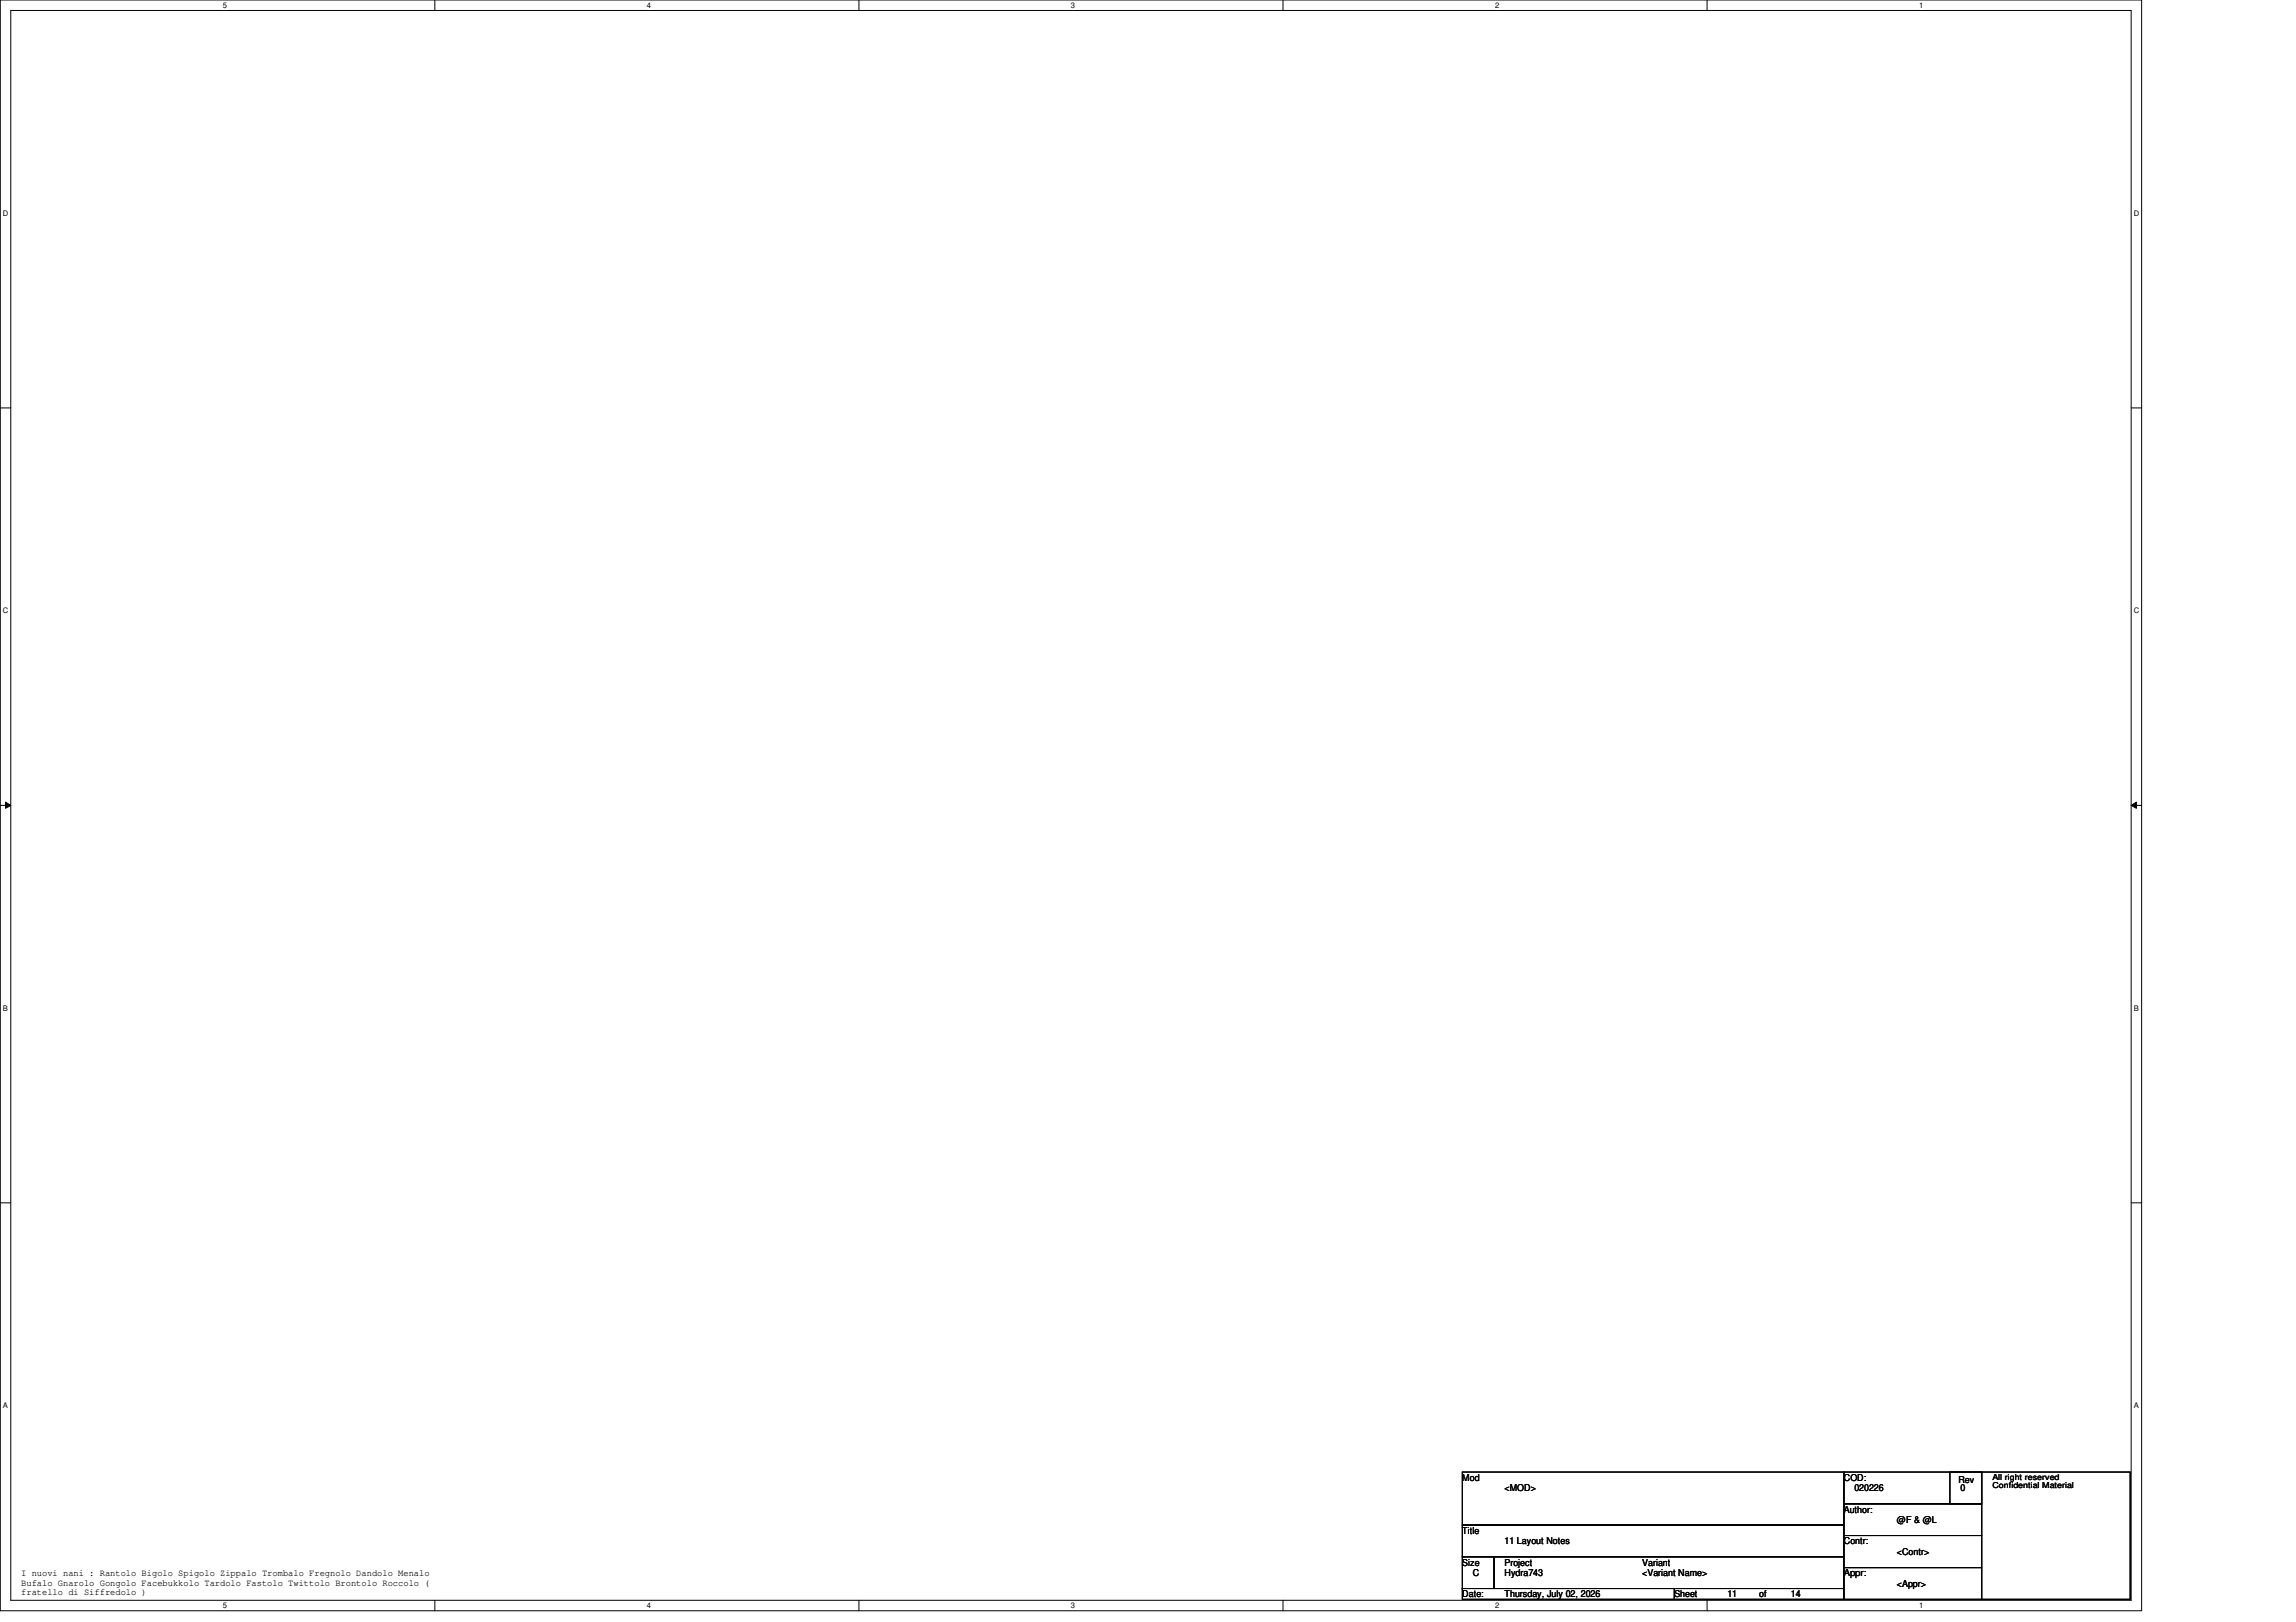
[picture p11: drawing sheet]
<svg xmlns="http://www.w3.org/2000/svg" width="297mm" height="210mm" viewBox="0 0 297 210" stroke-linecap="round" stroke-linejoin="round" font-family="sans-serif">
<defs><g id="words">
<g font-size="1.2">
<text x="189.2" y="191.6">Mod</text>
<text x="238.5" y="191.6">COD:</text>
<text x="253.4" y="191.9">Rev</text>
<text x="194.6" y="193">&lt;MOD&gt;</text>
<text x="238.5" y="195.7">Author:</text>
<text x="239.9" y="193">020226</text>
<text x="245.4" y="197.1">@F &amp; @L</text>
<text x="253.6" y="193">0</text>
<text x="189.2" y="202.6">Size</text>
<text x="189.2" y="198.5">Title</text>
<text x="194.6" y="202.6">Project</text>
<text x="194.6" y="199.9">11 Layout Notes</text>
<text x="212.5" y="202.6">Variant</text>
<text x="238.5" y="199.9">Contr:</text>
<text x="245.4" y="201.3">&lt;Contr&gt;</text>
<text x="2.7" y="204">I nuovi nani : Rantolo Bigolo Spigolo Zippalo Trombalo Fregnolo Dandolo Menalo</text>
<text x="2.7" y="205.2">Bufalo Gnarolo Gongolo Facebukkolo Tardolo Fastolo Twittolo Brontolo Roccolo (</text>
<text x="2.7" y="206.5">fratello di Siffredolo )</text>
<text x="189.2" y="206.7">Date:</text>
<text x="190.5" y="204">C</text>
<text x="194.6" y="206.7">Thursday, July 02, 2026</text>
<text x="194.6" y="204">Hydra743</text>
<text x="212.5" y="204">&lt;Variant Name&gt;</text>
<text x="216.6" y="206.7">Sheet</text>
<text x="223.5" y="206.7">11</text>
<text x="227.6" y="206.7">of</text>
<text x="231.7" y="206.7">14</text>
<text x="238.5" y="204">Appr:</text>
<text x="245.4" y="205.4">&lt;Appr&gt;</text>
</g>
<g font-size="1.1">
<text x="257.8" y="191.5">All right reserved</text>
<text x="257.8" y="192.6">Confidential Material</text>
</g>
<g font-size="1">
<text x="28.8" y="1">5</text>
<text x="83.7" y="1">4</text>
<text x="138.6" y="1">3</text>
<text x="193.4" y="1">2</text>
<text x="248.3" y="1">1</text>
<text x=".4" y="27.9">D</text>
<text x="276.1" y="27.9">D</text>
<text x=".4" y="79.4">C</text>
<text x="276.1" y="79.4">C</text>
<text x=".4" y="130.8">B</text>
<text x="276.1" y="130.8">B</text>
<text x=".4" y="182.2">A</text>
<text x="276.1" y="182.2">A</text>
<text x="28.8" y="208.1">5</text>
<text x="83.7" y="208.1">4</text>
<text x="138.6" y="208.1">3</text>
<text x="193.4" y="208.1">2</text>
<text x="248.3" y="208.1">1</text>
</g>
</g></defs>
<path d="M0 0h277.1v208.4h-277.1zM1.4 1.4h274.3v205.7h-274.3z" fill="none" stroke="#000" stroke-width=".13"/>
<g fill="#fff">
<path d="M28.8 .1h.6v1.1h-.6z"/>
<path d="M28.8 207.2h.6v1.1h-.6z"/>
</g>
<path d="M56.3 0v1.4M56.3 207.1v1.3" fill="none" stroke="#000" stroke-width=".13"/>
<g fill="#fff">
<path d="M83.7 .1h.5v1.1h-.5z"/>
<path d="M83.7 207.2h.5v1.1h-.5z"/>
</g>
<path d="M111.1 0v1.4M111.1 207.1v1.3" fill="none" stroke="#000" stroke-width=".13"/>
<g fill="#fff">
<path d="M138.6 .1h.5v1.1h-.5z"/>
<path d="M138.6 207.2h.5v1.1h-.5z"/>
</g>
<path d="M166 0v1.4M166 207.1v1.3" fill="none" stroke="#000" stroke-width=".13"/>
<g fill="#fff">
<path d="M193.4 .1h.6v1.1h-.6z"/>
<path d="M193.4 207.2h.6v1.1h-.6z"/>
</g>
<path d="M220.8 0v1.4M220.8 207.1v1.3" fill="none" stroke="#000" stroke-width=".13"/>
<g fill="#fff">
<path d="M248.3 .1h.5v1.1h-.5z"/>
<path d="M248.3 207.2h.5v1.1h-.5z"/>
<path d="M.4 27.1h.7v1.1h-.7z"/>
<path d="M276.1 27.1h.7v1.1h-.7z"/>
<path d="M.4 78.5h.7v1.1h-.7z"/>
<path d="M276.1 78.5h.7v1.1h-.7z"/>
</g>
<path d="M0 52.8h1.4M275.7 52.8h1.4" fill="none" stroke="#000" stroke-width=".13"/>
<g fill="#fff">
<path d="M.4 129.9h.6v1.1h-.6z"/>
<path d="M276.1 129.9h.6v1.1h-.6z"/>
</g>
<path d="M0 104.2h1.4M.7 103.8l.7 .4-.7 .4zM275.7 104.2l.7-.4v.8zM275.7 104.2h1.4" fill="none" stroke="#000" stroke-width=".13"/>
<path d="M.7 103.8l.7 .4-.7 .4zM275.7 104.2l.7-.4v.8z" fill="#000"/>
<g fill="#fff">
<path d="M.4 181.4h.6v1.1h-.6z"/>
<path d="M276.1 181.4h.6v1.1h-.6z"/>
</g>
<g fill="none" stroke="#000" stroke-width=".13">
<path d="M0 155.7h1.4M275.7 155.7h1.4M189.2 197.4h49.3v4.1h-49.3zM189.2 190.5h49.3v6.9h-49.3zM238.5 190.5h17.9v4.1h-17.9zM238.5 194.6h17.9v4.1h-17.9zM238.5 198.7h17.9v4.2h-17.9zM252.3 190.5h4.1v4.1h-4.1zM256.4 190.5h19.2v16.5h-19.2zM189.2 201.5h4.1v4.1h-4.1zM189.2 205.6h27.4v1.4h-27.4zM193.3 201.5h45.2v4.1h-45.2z"/>
<path d="M216.6 205.6h21.9v1.4h-21.9zM238.5 202.9h17.9v4.1h-17.9z"/>
</g>
<use href="#words"/>
</svg>
